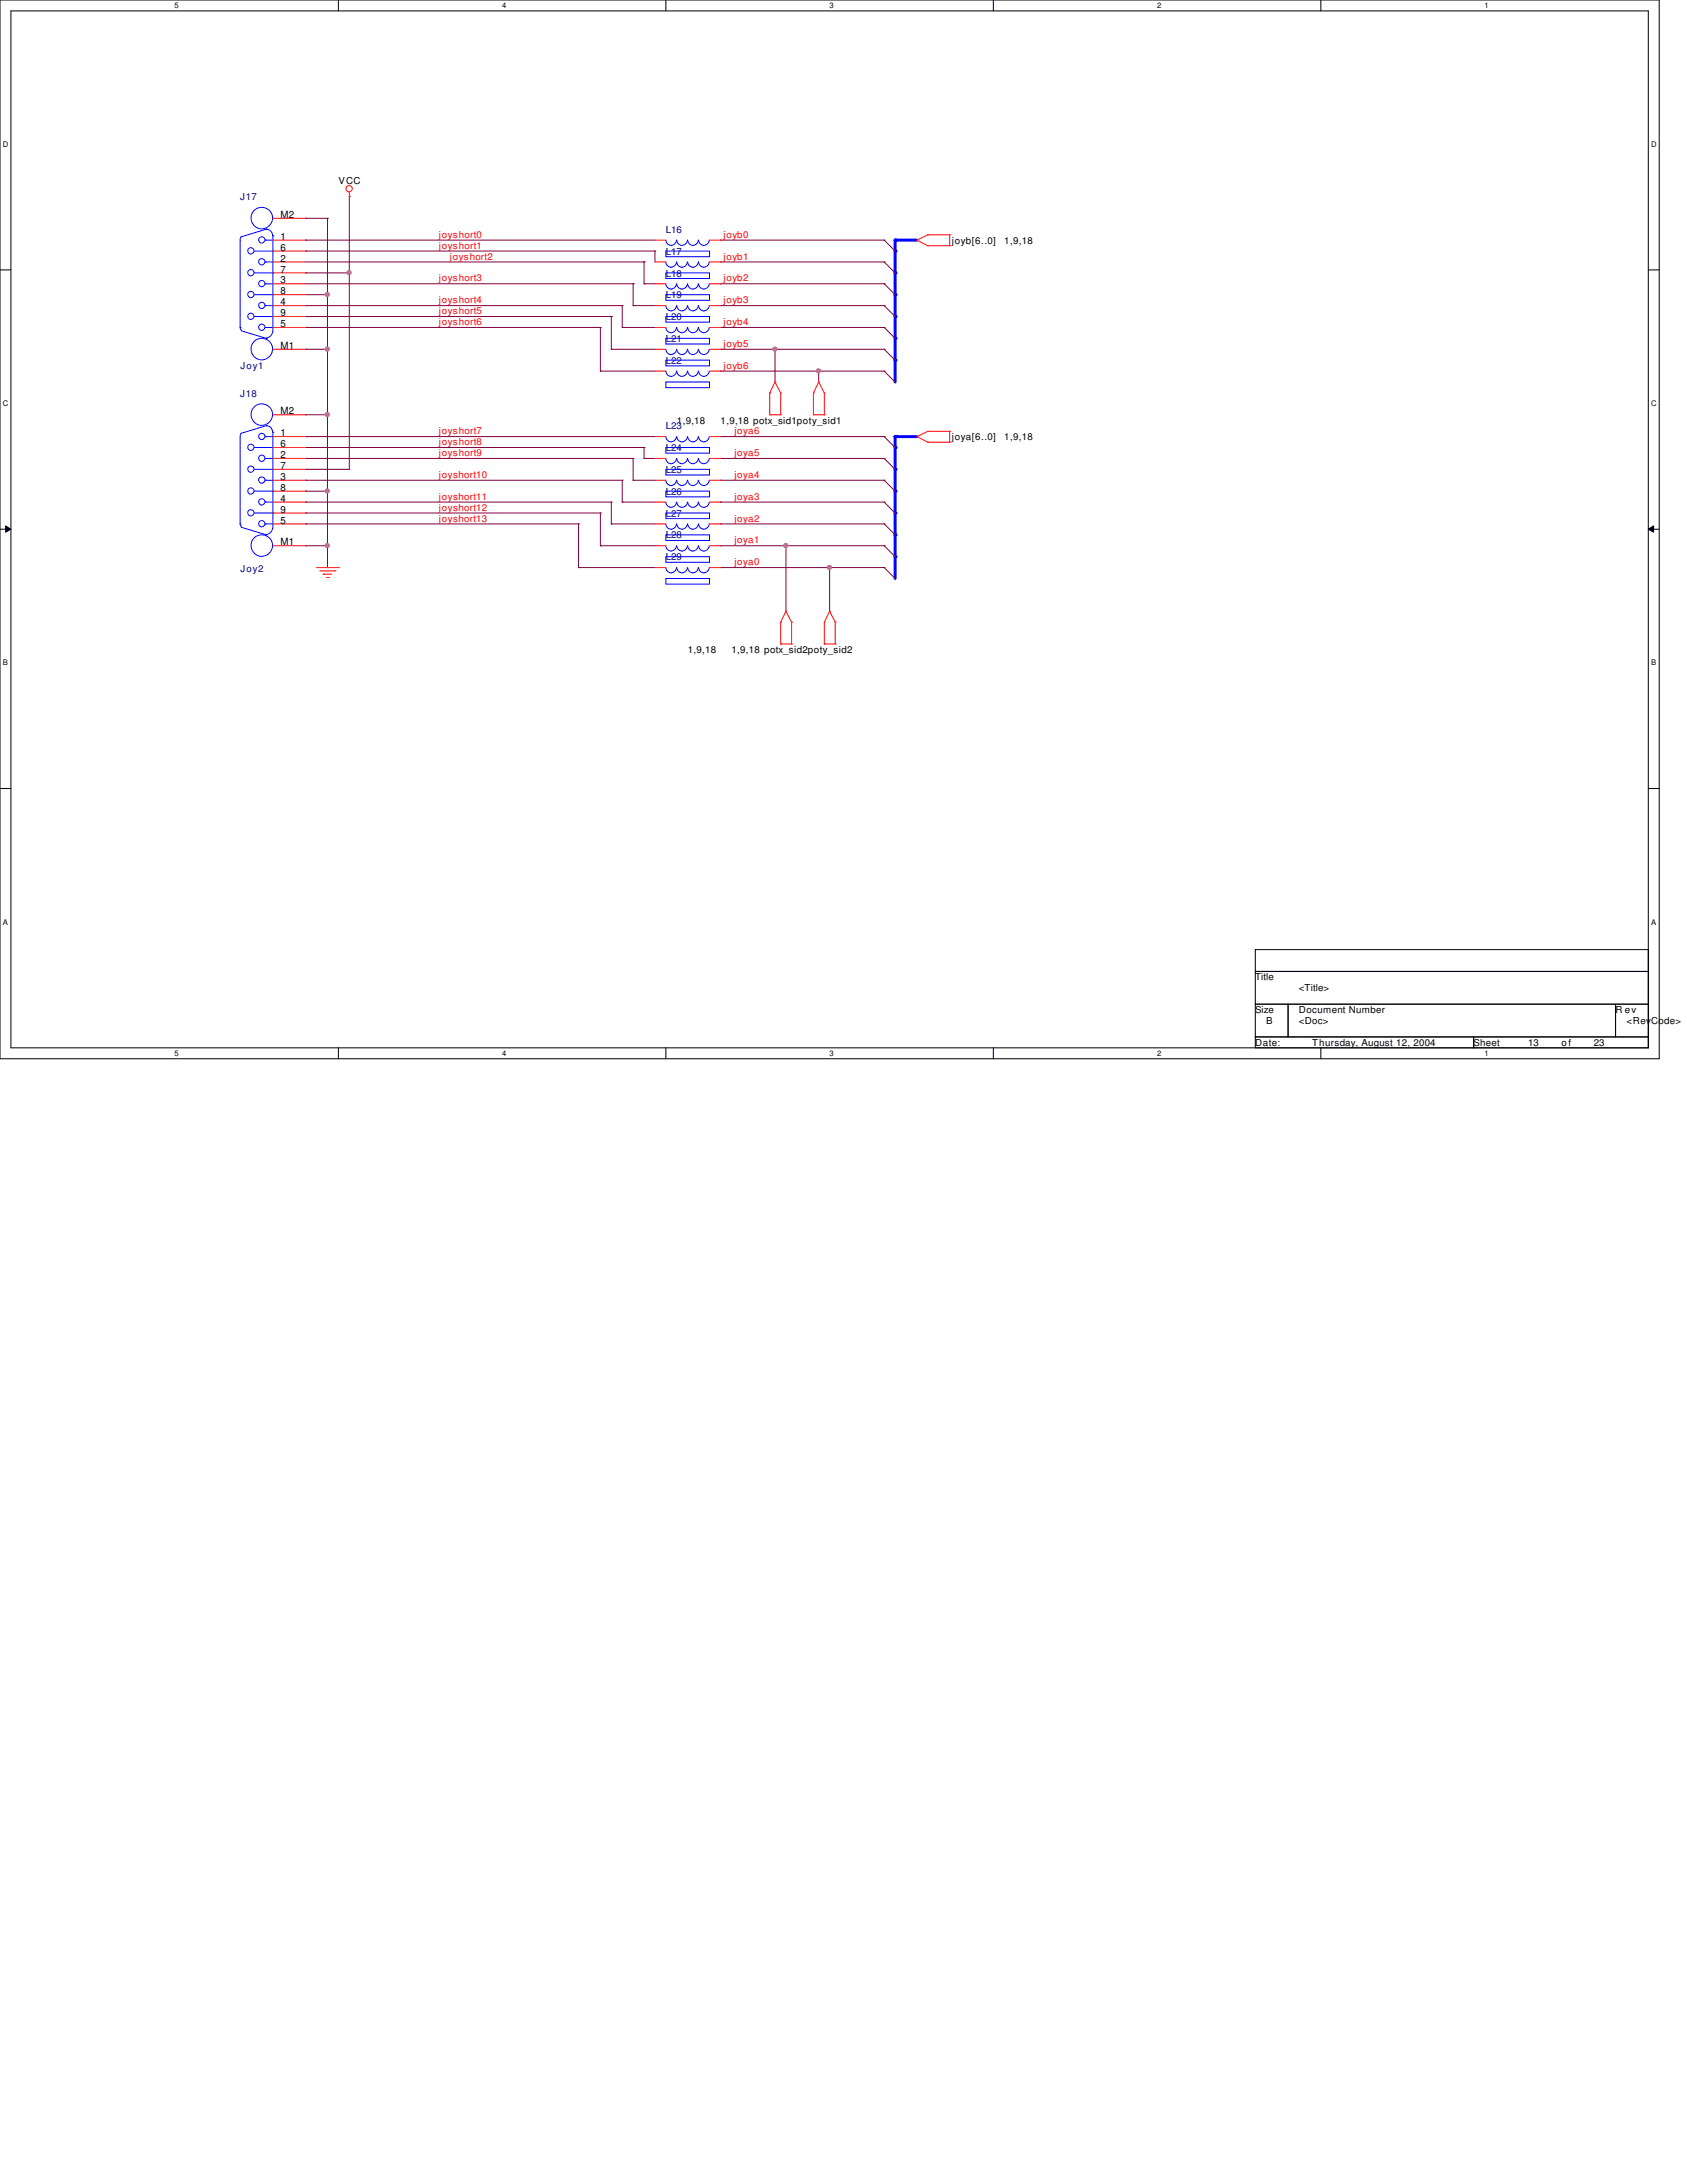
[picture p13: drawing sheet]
<svg xmlns="http://www.w3.org/2000/svg" width="216mm" height="279mm" viewBox="0 0 216 279" stroke-linecap="round" stroke-linejoin="round" font-family="sans-serif">
<defs><g id="words">
<g font-size="1.3">
<text x="35.9" y="27.9">M2</text>
<text x="35.9" y="34.9">7</text>
<text x="35.9" y="33.5">2</text>
<text x="35.9" y="32.1">6</text>
<text x="35.9" y="30.7">1</text>
<text x="35.9" y="41.9">5</text>
<text x="35.9" y="40.5">9</text>
<text x="35.9" y="39.1">4</text>
<text x="35.9" y="37.7">8</text>
<text x="35.9" y="36.3">3</text>
<text x="35.9" y="44.7">M1</text>
<text x="35.9" y="53">M2</text>
<text x="35.9" y="58.6">2</text>
<text x="35.9" y="57.2">6</text>
<text x="35.9" y="55.8">1</text>
<text x="35.9" y="65.6">9</text>
<text x="35.9" y="64.2">4</text>
<text x="35.9" y="62.8">8</text>
<text x="35.9" y="61.4">3</text>
<text x="35.9" y="60">7</text>
<text x="35.9" y="67">5</text>
<text x="35.9" y="69.8">M1</text>
</g>
<g font-size="1.2">
<text x="43.3" y="23.5">VCC</text>
<text x="121.8" y="31.2">joyb[6..0]</text>
<text x="128.5" y="31.2">1,9,18</text>
<text x="86.6" y="54.2">1,9,18</text>
<text x="92.2" y="54.2">1,9,18 potx_sid1poty_sid1</text>
<text x="121.8" y="56.3">joya[6..0]</text>
<text x="128.5" y="56.3">1,9,18</text>
<text x="88" y="83.6">1,9,18</text>
<text x="93.6" y="83.6">1,9,18 potx_sid2poty_sid2</text>
<text x="160.7" y="125.5">Title</text>
<text x="160.7" y="129.7">Size</text>
<text x="162.1" y="131.1">B</text>
<text x="166.2" y="126.9">&lt;Title&gt;</text>
<text x="166.2" y="129.7">Document Number</text>
<text x="166.2" y="131.1">&lt;Doc&gt;</text>
<text x="206.8" y="129.7">R ev</text>
<text x="208.2" y="131.1">&lt;RevCode&gt;</text>
<text x="160.7" y="133.9">Date:</text>
<text x="167.9" y="133.9">Thursday, August 12, 2004</text>
<text x="188.6" y="133.9">Sheet</text>
<text x="195.6" y="133.9">13</text>
<text x="199.9" y="133.9">of</text>
<text x="204" y="133.9">23</text>
</g>
<g font-size="1.2" fill="#00007f">
<text x="30.7" y="25.6">J17</text>
<text x="85.2" y="29.8">L16</text>
<text x="85.2" y="35.4">L18</text>
<text x="85.2" y="32.6">L17</text>
<text x="85.2" y="41">L20</text>
<text x="85.2" y="38.2">L19</text>
<text x="30.8" y="47.2">Joy1</text>
<text x="85.2" y="46.6">L22</text>
<text x="85.2" y="43.8">L21</text>
<text x="30.7" y="50.8">J18</text>
<text x="85.2" y="54.9">L23</text>
<text x="85.2" y="57.7">L24</text>
<text x="85.2" y="60.5">L25</text>
<text x="85.2" y="63.3">L26</text>
<text x="85.2" y="66.1">L27</text>
<text x="85.2" y="71.7">L29</text>
<text x="85.2" y="68.9">L28</text>
<text x="30.8" y="73.2">Joy2</text>
</g>
<g font-size="1.2" fill="#f00">
<text x="56.2" y="30.4">joyshort0</text>
<text x="56.2" y="31.8">joyshort1</text>
<text x="57.6" y="33.2">joyshort2</text>
<text x="92.6" y="33.2">joyb1</text>
<text x="92.6" y="30.4">joyb0</text>
<text x="56.2" y="38.8">joyshort4</text>
<text x="56.2" y="41.6">joyshort6</text>
<text x="56.2" y="36">joyshort3</text>
<text x="56.2" y="40.2">joyshort5</text>
<text x="92.6" y="36">joyb2</text>
<text x="92.6" y="38.8">joyb3</text>
<text x="92.6" y="41.6">joyb4</text>
<text x="92.6" y="44.4">joyb5</text>
<text x="92.6" y="47.2">joyb6</text>
<text x="56.2" y="58.4">joyshort9</text>
<text x="56.2" y="55.6">joyshort7</text>
<text x="56.2" y="57">joyshort8</text>
<text x="94" y="58.4">joya5</text>
<text x="94" y="55.6">joya6</text>
<text x="56.2" y="65.4">joyshort12</text>
<text x="56.2" y="64">joyshort11</text>
<text x="56.2" y="61.2">joyshort10</text>
<text x="94" y="64">joya3</text>
<text x="94" y="61.2">joya4</text>
<text x="56.2" y="66.8">joyshort13</text>
<text x="94" y="66.8">joya2</text>
<text x="94" y="69.6">joya1</text>
<text x="94" y="72.3">joya0</text>
</g>
<g font-size="1">
<text x="22.4" y="1.1">5</text>
<text x="64.3" y="1.1">4</text>
<text x="106.2" y="1.1">3</text>
<text x="148.1" y="1.1">2</text>
<text x="190" y="1.1">1</text>
<text x=".4" y="18.8">D</text>
<text x="211.3" y="18.8">D</text>
<text x=".4" y="52">C</text>
<text x="211.3" y="52">C</text>
<text x=".4" y="85.2">B</text>
<text x="211.3" y="85.2">B</text>
<text x=".4" y="118.4">A</text>
<text x="211.3" y="118.4">A</text>
<text x="22.4" y="135.2">5</text>
<text x="64.3" y="135.2">4</text>
<text x="106.2" y="135.2">3</text>
<text x="148.1" y="135.2">2</text>
<text x="190" y="135.2">1</text>
</g>
</g></defs>
<path d="M0 0h212.3v135.5h-212.3zM1.4 1.4h209.5v132.7h-209.5z" fill="none" stroke="#000" stroke-width=".13"/>
<g fill="#fff">
<path d="M22.4 .2h.5v1.1h-.5z"/>
<path d="M22.4 134.3h.5v1.1h-.5z"/>
</g>
<path d="M43.3 0v1.4M43.3 134.1v1.4" fill="none" stroke="#000" stroke-width=".13"/>
<g fill="#fff">
<path d="M64.3 .2h.5v1.1h-.5z"/>
<path d="M64.3 134.3h.5v1.1h-.5z"/>
</g>
<path d="M85.2 0v1.4M85.2 134.1v1.4" fill="none" stroke="#000" stroke-width=".13"/>
<g fill="#fff">
<path d="M106.2 .2h.5v1.1h-.5z"/>
<path d="M106.2 134.3h.5v1.1h-.5z"/>
</g>
<path d="M127.1 0v1.4M127.1 134.1v1.4" fill="none" stroke="#000" stroke-width=".13"/>
<g fill="#fff">
<path d="M148.1 .2h.5v1.1h-.5z"/>
<path d="M148.1 134.3h.5v1.1h-.5z"/>
</g>
<path d="M169 0v1.4M169 134.1v1.4" fill="none" stroke="#000" stroke-width=".13"/>
<g fill="#fff">
<path d="M190 .2h.5v1.1h-.5z"/>
<path d="M190 134.3h.5v1.1h-.5z"/>
<path d="M.4 17.9h.7v1.2h-.7z"/>
<path d="M211.3 17.9h.7v1.2h-.7z"/>
<path d="M.4 51.1h.7v1.1h-.7z"/>
<path d="M211.3 51.1h.7v1.1h-.7z"/>
</g>
<path d="M0 34.5h1.4M210.9 34.5h1.4" fill="none" stroke="#000" stroke-width=".13"/>
<g fill="#fff">
<path d="M.4 84.3h.6v1.1h-.6z"/>
<path d="M211.3 84.3h.7v1.1h-.7z"/>
</g>
<path d="M0 67.7h1.4M.7 67.3l.7 .4-.7 .4zM210.9 67.7l.7-.4v.8zM210.9 67.7h1.4" fill="none" stroke="#000" stroke-width=".13"/>
<path d="M.7 67.3l.7 .4-.7 .4zM210.9 67.7l.7-.4v.8z" fill="#000"/>
<g fill="#fff">
<path d="M.4 117.5h.6v1.1h-.6z"/>
<path d="M211.3 117.5h.7v1.1h-.7z"/>
</g>
<path d="M0 100.9h1.4M210.9 100.9h1.4" fill="none" stroke="#000" stroke-width=".13"/>
<g fill="none" stroke="#7f003f" stroke-width=".13">
<path d="M39.1 39.1h.1M39.1 30.7h.1M39.1 32.1h.1M39.1 27.9h.1M39.1 34.9h.1M39.1 39.1h40.5M39.1 30.7h44.7M39.1 32.1h44.7M39.1 27.9h2.8M39.1 34.9h5.6M39.1 37.7h2.8M41.9 37.7h.1"/>
<path d="M41.9 27.9h.1M41.9 27.9v44.7M44.7 34.9h.1M44.7 25.1h.1M44.7 25.1v35h-5.6M39.1 58.7h.1M39.1 55.9h.1M39.1 41.9h.1M39.1 57.3h.1M39.1 44.7h.1M39.1 53.1h.1M39.1 58.7h41.9"/>
<path d="M39.1 55.9h44.7M39.1 41.9h37.7M39.1 57.3h43.3M39.1 44.7h2.8M39.1 53.1h2.8M41.9 44.7h.1M41.9 53.1h.1M81 58.7h.1M81 58.7v2.8M82.4 57.3h.1M82.4 57.3v1.4M99.2 44.7h.1"/>
<path d="M99.2 44.7h14M104.8 47.5h.1M104.8 47.5h8.4M39.1 69.9h.1M39.1 65.7h.1M39.1 67.1h.1M39.1 64.3h.1M39.1 61.5h.1M39.1 60.1h.1M39.1 62.9h.1M39.1 69.9h2.8M39.1 65.7h37.7"/>
<path d="M39.1 67.1h34.9M39.1 64.3h39.1M39.1 61.5h40.5M39.1 62.9h2.8M41.9 72.6h.1M41.9 62.9h.1M74 67.1h.1M74 67.1v5.5M76.8 65.7h.1M76.8 65.7v4.2M78.2 64.3h.1M78.2 64.3v2.8"/>
<path d="M79.6 61.5h.1M79.6 61.5v2.8"/>
</g>
<path d="M114.6 30.7h2.7" fill="none" stroke="#00f" stroke-width=".38"/>
<circle cx="114.6" cy="30.7" r=".19" fill="#00f"/>
<path d="M92.2 33.5h.1M92.2 36.3h.1M92.2 39.1h.1M92.2 33.5h21M92.2 36.3h21M92.2 39.1h21" fill="none" stroke="#7f003f" stroke-width=".13"/>
<path d="M114.6 46.1v2.8" fill="none" stroke="#00f" stroke-width=".38"/>
<circle cx="114.6" cy="46.1" r=".19" fill="#00f"/>
<g fill="none" stroke="#7f003f" stroke-width=".13">
<path d="M39.1 33.5h43.3M39.1 36.3h41.9M79.6 39.1h.1M79.6 39.1v2.8M81 36.3h.1M81 39.1h.1M81 36.3v2.8M81 39.1h2.8M82.4 33.5h.1M82.4 36.3h.1M82.4 33.5v2.8M82.4 36.3h1.4"/>
<path d="M83.8 32.1h.1M83.8 32.1v1.4M92.2 30.7h.1M92.2 30.7h21M39.1 40.5h39.1M76.8 41.9h.1M76.8 47.5h.1M76.8 41.9v5.6M76.8 47.5h7M78.2 40.5h.1M78.2 44.7h.1M78.2 40.5v4.2"/>
<path d="M78.2 44.7h5.6M79.6 41.9h.1M79.6 41.9h4.2M82.4 58.7h.1M82.4 58.7h1.4M92.2 41.9h.1M92.2 58.7h.1M92.2 55.9h.1M92.2 41.9h21M92.2 58.7h21M92.2 55.9h21M74 72.6h.1"/>
<path d="M74 72.6h9.8M76.8 69.9h.1M76.8 69.9h7M78.2 67.1h.1M78.2 67.1h5.6M79.6 64.3h.1M79.6 64.3h4.2M81 61.5h.1M81 61.5h2.8M92.2 64.3h.1M92.2 67.1h.1M92.2 61.5h.1"/>
<path d="M92.2 61.5h21M92.2 64.3h21M92.2 67.1h21M100.6 69.9h.1M100.6 69.9h12.6"/>
</g>
<path d="M114.6 55.9h2.7" fill="none" stroke="#00f" stroke-width=".38"/>
<circle cx="114.6" cy="55.9" r=".19" fill="#00f"/>
<path d="M114.6 71.2v2.8" fill="none" stroke="#00f" stroke-width=".38"/>
<circle cx="114.6" cy="71.2" r=".19" fill="#00f"/>
<path d="M114.6 55.9v1.4" fill="none" stroke="#00f" stroke-width=".38"/>
<circle cx="114.6" cy="55.9" r=".19" fill="#00f"/>
<path d="M114.6 57.3v2.8" fill="none" stroke="#00f" stroke-width=".38"/>
<circle cx="114.6" cy="57.3" r=".19" fill="#00f"/>
<path d="M114.6 60.1v2.8" fill="none" stroke="#00f" stroke-width=".38"/>
<circle cx="114.6" cy="60.1" r=".19" fill="#00f"/>
<path d="M114.6 62.9v2.8" fill="none" stroke="#00f" stroke-width=".38"/>
<circle cx="114.6" cy="62.9" r=".19" fill="#00f"/>
<path d="M114.6 65.7v2.8" fill="none" stroke="#00f" stroke-width=".38"/>
<circle cx="114.6" cy="65.7" r=".19" fill="#00f"/>
<path d="M114.6 68.5v2.7" fill="none" stroke="#00f" stroke-width=".38"/>
<circle cx="114.6" cy="68.5" r=".19" fill="#00f"/>
<path d="M114.6 30.7v1.4" fill="none" stroke="#00f" stroke-width=".38"/>
<circle cx="114.6" cy="30.7" r=".19" fill="#00f"/>
<path d="M114.6 32.1v2.8" fill="none" stroke="#00f" stroke-width=".38"/>
<circle cx="114.6" cy="32.1" r=".19" fill="#00f"/>
<path d="M114.6 34.9v2.8" fill="none" stroke="#00f" stroke-width=".38"/>
<circle cx="114.6" cy="34.9" r=".19" fill="#00f"/>
<path d="M114.6 37.7v2.8" fill="none" stroke="#00f" stroke-width=".38"/>
<circle cx="114.6" cy="37.7" r=".19" fill="#00f"/>
<path d="M114.6 40.5v2.8" fill="none" stroke="#00f" stroke-width=".38"/>
<circle cx="114.6" cy="40.5" r=".19" fill="#00f"/>
<path d="M114.6 43.3v2.8" fill="none" stroke="#00f" stroke-width=".38"/>
<circle cx="114.6" cy="43.3" r=".19" fill="#00f"/>
<g fill="none" stroke="#7f003f" stroke-width=".13">
<path d="M113.2 30.7h.1M113.2 33.5h.1M113.2 36.3h.1M113.2 39.1h.1M113.2 30.7l1.4 1.4M113.2 33.5l1.4 1.4M113.2 36.3l1.4 1.4M113.2 39.1l1.4 1.4M92.2 44.7h.1M92.2 47.5h.1M92.2 44.7h7M92.2 47.5h12.6"/>
<path d="M99.2 44.7h.1M99.2 44.7v4.2M104.8 47.5h.1M104.8 47.5v1.4M113.2 41.9h.1M113.2 44.7h.1M113.2 47.5h.1M113.2 55.9h.1M113.2 58.7h.1M113.2 41.9l1.4 1.4M113.2 44.7l1.4 1.4M113.2 47.5l1.4 1.4"/>
<path d="M113.2 55.9l1.4 1.4M113.2 58.7l1.4 1.4M92.2 69.9h.1M92.2 72.6h.1M92.2 72.6h21M92.2 69.9h8.4M100.6 69.9h.1M100.6 69.9v8.3M106.2 72.6h.1M106.2 72.6v5.6M113.2 64.3h.1M113.2 61.5h.1"/>
<path d="M113.2 67.1h.1M113.2 72.6h.1M113.2 69.9h.1M113.2 64.3l1.4 1.4M113.2 61.5l1.4 1.4M113.2 67.1l1.4 1.4M113.2 72.6l1.4 1.4M113.2 69.9l1.4 1.3"/>
</g>
<g fill="none" stroke="#f00" stroke-width=".13">
<path d="M34.9 30.7h4.2M34.9 39.1h4.2M34.9 37.7h4.2M34.9 36.3h4.2M34.9 34.9h4.2M34.9 33.5h4.2M34.9 32.1h4.2M34.9 27.9h4.2M44.7 25.1h.1M44.7 24.6v.5M83.8 30.7h1.4M83.8 39.1h1.4"/>
<path d="M83.8 36.3h1.4M83.8 33.5h1.4M90.8 30.7h1.4M90.8 39.1h1.4M90.8 36.3h1.4M90.8 33.5h1.4M117.3 30.7h.1M117.3 30.7l1.4 .8M118.7 30.1h.1M118.7 31.5h.1M118.7 30.1l-1.4 .6M118.7 30.1h2.8"/>
<path d="M118.7 31.5h2.8M121.5 30.1h.1M121.5 31.5h.1M121.5 30.1v1.4M34.9 53.1h4.2M34.9 41.9h4.2M34.9 40.5h4.2M34.9 44.7h4.2M34.9 55.9h4.2M34.9 58.7h4.2M34.9 57.3h4.2M83.8 47.5h1.4"/>
<path d="M83.8 41.9h1.4M83.8 44.7h1.4M83.8 55.9h1.4M83.8 58.7h1.4M90.8 47.5h1.4M90.8 41.9h1.4M90.8 44.7h1.4M90.8 55.9h1.4M90.8 58.7h1.4M98.5 53.1h.1M98.5 50.3h.1M98.5 53.1h1.4"/>
<path d="M98.5 50.3v2.8M99.2 48.9h.1M99.2 48.9l.7 1.4M99.2 48.9l-.7 1.4M99.9 50.3h.1M99.9 53.1h.1M99.9 50.3v2.8M104.1 53.1h.1M104.1 50.3h.1M104.1 53.1h1.4M104.1 50.3v2.8M104.8 48.9h.1"/>
<path d="M104.8 48.9l.7 1.4M104.8 48.9l-.7 1.4M105.5 50.3h.1M105.5 53.1h.1M105.5 50.3v2.8M117.3 55.9h.1M117.3 55.9l1.4 .7M118.7 55.2h.1M118.7 56.6h.1M118.7 55.2l-1.4 .7M118.7 55.2h2.8M118.7 56.6h2.8"/>
<path d="M121.5 55.2h.1M121.5 56.6h.1M121.5 55.2v1.4M34.9 61.5h4.2M34.9 67.1h4.2M34.9 64.3h4.2M34.9 65.7h4.2M34.9 62.9h4.2M34.9 60.1h4.2M34.9 69.9h4.2M40.5 72.6h2.8M40.9 73.1h2"/>
<path d="M41.4 73.5h.1M41.4 73.5h1.1M41.8 73.9h.2M42 73.9h.1M42.9 73.1h.1M43.3 72.6h.1M83.8 72.6h1.4M83.8 61.5h1.4M83.8 67.1h1.4M83.8 64.3h1.4M83.8 69.9h1.4M90.8 72.6h1.4"/>
<path d="M90.8 61.5h1.4M90.8 67.1h1.4M90.8 64.3h1.4M90.8 69.9h1.4M99.9 79.6h.1M99.9 79.6v2.8M100.6 78.2h.1M100.6 78.2l.7 1.4M100.6 78.2l-.7 1.4M101.3 79.6h.1M101.3 79.6v2.8M105.5 79.6h.1"/>
<path d="M105.5 79.6v2.8M106.2 78.2h.1M106.2 78.2l.7 1.4M106.2 78.2l-.7 1.4M106.9 79.6h.1M106.9 79.6v2.8M99.9 82.4h.1M99.9 82.4h1.4M101.3 82.4h.1M105.5 82.4h.1M105.5 82.4h1.4M106.9 82.4h.1"/>
<circle cx="44.7" cy="24.1" r=".4"/>
</g>
<path d="M160.7 121.5h50.2v2.8h-50.2zM160.7 124.3h50.2v4.2h-50.2zM160.7 128.5h4.1v4.2h-4.1zM160.7 132.7h27.9v1.4h-27.9zM164.8 128.5h42v4.2h-42zM188.6 132.7h22.3v1.4h-22.3zM206.8 128.5h4.1v4.2h-4.1z" fill="none" stroke="#000" stroke-width=".13"/>
<g fill="none" stroke="#00f" stroke-width=".13">
<path d="M32.6 37.7h2.3M32.6 34.9h2.3M32.6 32.1h2.3M34 39.1h.1M34 36.3h.1M34 33.5h.1M34 30.7h.1M34 39.1h.9M34 36.3h.9M34 33.5h.9M34 30.7h.9M34.1 29.3h.1"/>
<path d="M34.1 29.3a.8 .8 0 0 1 .8 .9M34.1 29.3l-3.2 1-.1 .2-.1 11.4M34.9 37.7h.1M34.9 34.9h.1M34.9 32.1h.1M34.9 30.2h.1M34.9 30.2v12.3M85.2 32.1h5.6v.8h-5.6zM85.2 37.7h5.6v.7h-5.6zM85.2 34.9h5.6v.7h-5.6zM85.2 30.7a.68 .68 0 0 0 .7 .7 .68 .68 0 0 0 .7-.7M85.2 36.3a.68 .68 0 0 0 .7 .7 .68 .68 0 0 0 .7-.7"/>
<path d="M85.2 33.5a.68 .68 0 0 0 .7 .7 .68 .68 0 0 0 .7-.7M85.2 39.1a.68 .68 0 0 0 .7 .7 .68 .68 0 0 0 .7-.7M86.6 30.7a.68 .68 0 0 0 .7 .7 .68 .68 0 0 0 .7-.7M86.6 36.3a.68 .68 0 0 0 .7 .7 .68 .68 0 0 0 .7-.7M86.6 33.5a.68 .68 0 0 0 .7 .7 .68 .68 0 0 0 .7-.7M86.6 39.1a.68 .68 0 0 0 .7 .7 .68 .68 0 0 0 .7-.7M88 30.7a.68 .68 0 0 0 .7 .7 .68 .68 0 0 0 .7-.7M88 36.3a.68 .68 0 0 0 .7 .7 .68 .68 0 0 0 .7-.7M88 33.5a.68 .68 0 0 0 .7 .7 .68 .68 0 0 0 .7-.7M88 39.1a.68 .68 0 0 0 .7 .7 .68 .68 0 0 0 .7-.7M89.4 30.7a.68 .68 0 0 0 .7 .7 .68 .68 0 0 0 .7-.7M89.4 36.3a.68 .68 0 0 0 .7 .7 .68 .68 0 0 0 .7-.7"/>
<path d="M89.4 33.5a.68 .68 0 0 0 .7 .7 .68 .68 0 0 0 .7-.7M89.4 39.1a.68 .68 0 0 0 .7 .7 .68 .68 0 0 0 .7-.7M30.7 41.9h.1M30.7 41.9l.2 .3M30.9 42.3l3.2 1M32.6 40.5h2.3M32.6 57.3h2.3M34 41.9h.1M34 58.7h.1M34 55.9h.1M34 41.9h.9M34 58.7h.9"/>
<path d="M34 55.9h.9M34.1 43.3h.1M34.1 54.5h.1M34.1 54.5a.8 .8 0 0 1 .8 .8M34.1 54.5l-3.2 1-.1 .1-.1 11.5M34.9 42.5a.9 .9 0 0 1-.8 .8M34.9 40.5h.1M34.9 57.3h.1M34.9 55.3h.1M34.9 55.3v12.3M85.2 48.9h5.6v.7h-5.6zM85.2 57.3h5.6v.7h-5.6z"/>
<path d="M85.2 46.1h5.6v.7h-5.6zM85.2 43.3h5.6v.7h-5.6zM85.2 40.5h5.6v.7h-5.6zM85.2 47.5a.68 .68 0 0 0 .7 .7 .68 .68 0 0 0 .7-.7M85.2 55.9a.68 .68 0 0 0 .7 .7 .68 .68 0 0 0 .7-.7M85.2 44.7a.68 .68 0 0 0 .7 .7 .68 .68 0 0 0 .7-.7M85.2 41.9a.68 .68 0 0 0 .7 .7 .68 .68 0 0 0 .7-.7M85.2 58.7a.68 .68 0 0 0 .7 .7 .68 .68 0 0 0 .7-.7M86.6 47.5a.68 .68 0 0 0 .7 .7 .68 .68 0 0 0 .7-.7M86.6 55.9a.68 .68 0 0 0 .7 .7 .68 .68 0 0 0 .7-.7M86.6 44.7a.68 .68 0 0 0 .7 .7 .68 .68 0 0 0 .7-.7M86.6 41.9a.68 .68 0 0 0 .7 .7 .68 .68 0 0 0 .7-.7"/>
<path d="M86.6 58.7a.68 .68 0 0 0 .7 .7 .68 .68 0 0 0 .7-.7M88 47.5a.68 .68 0 0 0 .7 .7 .68 .68 0 0 0 .7-.7M88 55.9a.68 .68 0 0 0 .7 .7 .68 .68 0 0 0 .7-.7M88 44.7a.68 .68 0 0 0 .7 .7 .68 .68 0 0 0 .7-.7M88 41.9a.68 .68 0 0 0 .7 .7 .68 .68 0 0 0 .7-.7M88 58.7a.68 .68 0 0 0 .7 .7 .68 .68 0 0 0 .7-.7M89.4 47.5a.68 .68 0 0 0 .7 .7 .68 .68 0 0 0 .7-.7M89.4 55.9a.68 .68 0 0 0 .7 .7 .68 .68 0 0 0 .7-.7M89.4 44.7a.68 .68 0 0 0 .7 .7 .68 .68 0 0 0 .7-.7M89.4 41.9a.68 .68 0 0 0 .7 .7 .68 .68 0 0 0 .7-.7M89.4 58.7a.68 .68 0 0 0 .7 .7 .68 .68 0 0 0 .7-.7M30.7 67.1h.1"/>
<path d="M30.7 67.1l.2 .3M30.9 67.5l3.2 1M32.6 65.7h2.3M32.6 62.9h2.3M32.6 60.1h2.3M34 67.1h.1M34 64.3h.1M34 61.5h.1M34 67.1h.9M34 64.3h.9M34 61.5h.9M34.1 68.5h.1"/>
<path d="M34.9 67.6a.9 .9 0 0 1-.8 .8M34.9 65.7h.1M34.9 62.9h.1M34.9 60.1h.1M85.2 62.9h5.6v.7h-5.6zM85.2 68.5h5.6v.7h-5.6zM85.2 65.7h5.6v.7h-5.6zM85.2 74h5.6v.8h-5.6zM85.2 60.1h5.6v.7h-5.6zM85.2 71.2h5.6v.8h-5.6zM85.2 61.5a.68 .68 0 0 0 .7 .6 .68 .68 0 0 0 .7-.6M85.2 67.1a.68 .68 0 0 0 .7 .6 .68 .68 0 0 0 .7-.6"/>
<path d="M85.2 64.3a.68 .68 0 0 0 .7 .6 .68 .68 0 0 0 .7-.6M85.2 72.6a.68 .68 0 0 0 .7 .7 .68 .68 0 0 0 .7-.7M85.2 69.9a.68 .68 0 0 0 .7 .6 .68 .68 0 0 0 .7-.6M86.6 61.5a.68 .68 0 0 0 .7 .6 .68 .68 0 0 0 .7-.6M86.6 67.1a.68 .68 0 0 0 .7 .6 .68 .68 0 0 0 .7-.6M86.6 64.3a.68 .68 0 0 0 .7 .6 .68 .68 0 0 0 .7-.6M86.6 72.6a.68 .68 0 0 0 .7 .7 .68 .68 0 0 0 .7-.7M86.6 69.9a.68 .68 0 0 0 .7 .6 .68 .68 0 0 0 .7-.6M88 61.5a.68 .68 0 0 0 .7 .6 .68 .68 0 0 0 .7-.6M88 67.1a.68 .68 0 0 0 .7 .6 .68 .68 0 0 0 .7-.6M88 64.3a.68 .68 0 0 0 .7 .6 .68 .68 0 0 0 .7-.6M88 72.6a.68 .68 0 0 0 .7 .7 .68 .68 0 0 0 .7-.7"/>
<path d="M88 69.9a.68 .68 0 0 0 .7 .6 .68 .68 0 0 0 .7-.6M89.4 61.5a.68 .68 0 0 0 .7 .6 .68 .68 0 0 0 .7-.6M89.4 67.1a.68 .68 0 0 0 .7 .6 .68 .68 0 0 0 .7-.6M89.4 64.3a.68 .68 0 0 0 .7 .6 .68 .68 0 0 0 .7-.6M89.4 72.6a.68 .68 0 0 0 .7 .7 .68 .68 0 0 0 .7-.7M89.4 69.9a.68 .68 0 0 0 .7 .6 .68 .68 0 0 0 .7-.6"/>
<circle cx="32.1" cy="32.1" r=".4"/>
<circle cx="32.1" cy="37.7" r=".4"/>
<circle cx="32.1" cy="34.9" r=".4"/>
<circle cx="33.5" cy="27.9" r="1.38"/>
<circle cx="33.5" cy="33.5" r=".4"/>
<circle cx="33.5" cy="39.1" r=".4"/>
<circle cx="33.5" cy="36.3" r=".4"/>
<circle cx="33.5" cy="30.7" r=".4"/>
<circle cx="32.1" cy="57.3" r=".4"/>
<circle cx="32.1" cy="40.5" r=".4"/>
<circle cx="33.5" cy="44.7" r="1.38"/>
<circle cx="33.5" cy="53.1" r="1.38"/>
<circle cx="33.5" cy="41.9" r=".4"/>
<circle cx="33.5" cy="55.9" r=".4"/>
<circle cx="33.5" cy="58.6" r=".4"/>
<circle cx="32.1" cy="62.8" r=".4"/>
<circle cx="32.1" cy="60" r=".4"/>
<circle cx="32.1" cy="65.6" r=".4"/>
<circle cx="33.5" cy="69.8" r="1.38"/>
<circle cx="33.5" cy="64.2" r=".4"/>
<circle cx="33.5" cy="61.4" r=".4"/>
<circle cx="33.5" cy="67" r=".4"/>
</g>
<circle cx="41.9" cy="69.8" r=".29" fill="#f0f"/>
<circle cx="41.9" cy="69.8" r=".29" fill="none" stroke="#f0f" stroke-width=".13"/>
<circle cx="44.7" cy="34.9" r=".29" fill="#f0f"/>
<circle cx="44.7" cy="34.9" r=".29" fill="none" stroke="#f0f" stroke-width=".13"/>
<circle cx="41.9" cy="62.8" r=".29" fill="#f0f"/>
<circle cx="41.9" cy="62.8" r=".29" fill="none" stroke="#f0f" stroke-width=".13"/>
<circle cx="41.9" cy="37.7" r=".29" fill="#f0f"/>
<circle cx="41.9" cy="37.7" r=".29" fill="none" stroke="#f0f" stroke-width=".13"/>
<circle cx="41.9" cy="44.7" r=".29" fill="#f0f"/>
<circle cx="41.9" cy="44.7" r=".29" fill="none" stroke="#f0f" stroke-width=".13"/>
<circle cx="41.9" cy="53.1" r=".29" fill="#f0f"/>
<circle cx="41.9" cy="53.1" r=".29" fill="none" stroke="#f0f" stroke-width=".13"/>
<circle cx="99.2" cy="44.7" r=".29" fill="#f0f"/>
<circle cx="99.2" cy="44.7" r=".29" fill="none" stroke="#f0f" stroke-width=".13"/>
<circle cx="104.7" cy="47.5" r=".29" fill="#f0f"/>
<circle cx="104.7" cy="47.5" r=".29" fill="none" stroke="#f0f" stroke-width=".13"/>
<circle cx="100.6" cy="69.8" r=".29" fill="#f0f"/>
<circle cx="100.6" cy="69.8" r=".29" fill="none" stroke="#f0f" stroke-width=".13"/>
<circle cx="106.1" cy="72.6" r=".29" fill="#f0f"/>
<circle cx="106.1" cy="72.6" r=".29" fill="none" stroke="#f0f" stroke-width=".13"/>
<use href="#words"/>
</svg>
